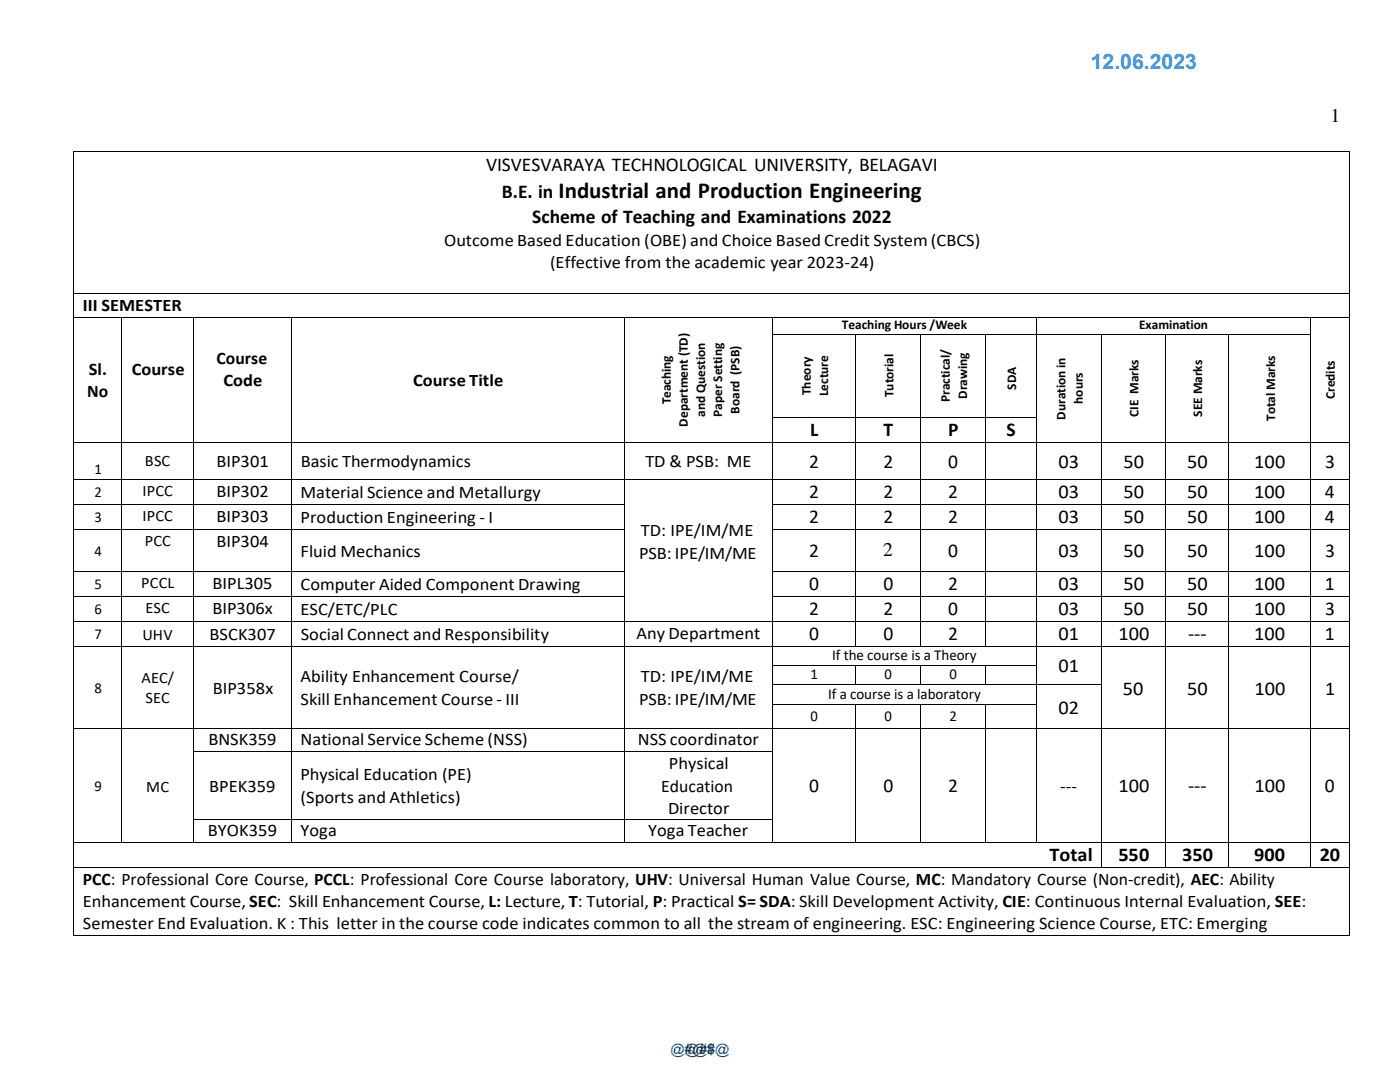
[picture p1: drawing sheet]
<svg xmlns="http://www.w3.org/2000/svg" width="279mm" height="216mm" viewBox="0 0 279 216" stroke-linecap="round" stroke-linejoin="round" font-family="sans-serif">
<defs><g id="words">
<text font-size="4.6" x="111.5" y="39.5">Industrial and Production Engineering</text>
<text font-size="4.2" fill="#2095f3" x="217.7" y="13.8">12.06.2023</text>
<g font-size="3.9">
<text x="265.6" y="24.3">1</text>
<text x="97" y="34.1">VISVESVARAYA TECHNOLOGICAL UNIVERSITY, BELAGAVI</text>
<text x="100.2" y="39.5">B.E. in</text>
<text x="106.2" y="44.5">Scheme of Teaching and Examinations 2022</text>
<text x="161.7" y="87">L</text>
<text x="176.3" y="87">T</text>
<text x="189.2" y="87">P</text>
<text x="200.9" y="87">S</text>
<text x="161.5" y="93.3">2</text>
<text x="176.3" y="93.3">2</text>
<text x="189.3" y="93.3">0</text>
<text x="211.2" y="93.3">03</text>
<text x="224.2" y="93.3">50</text>
<text x="236.9" y="93.3">50</text>
<text x="250.3" y="93.3">100</text>
<text x="264.5" y="93.3">3</text>
<text x="161.5" y="99.4">2</text>
<text x="176.3" y="99.4">2</text>
<text x="189.3" y="99.4">2</text>
<text x="211.2" y="99.4">03</text>
<text x="224.2" y="99.4">50</text>
<text x="236.9" y="99.4">50</text>
<text x="250.3" y="99.4">100</text>
<text x="264.4" y="99.4">4</text>
<text x="161.5" y="104.4">2</text>
<text x="176.3" y="104.4">2</text>
<text x="189.3" y="104.4">2</text>
<text x="211.2" y="104.4">03</text>
<text x="224.2" y="104.4">50</text>
<text x="236.9" y="104.4">50</text>
<text x="250.3" y="104.4">100</text>
<text x="264.4" y="104.4">4</text>
<text x="161.5" y="111.2">2</text>
<text x="176.3" y="111">2</text>
<text x="189.3" y="111.2">0</text>
<text x="211.2" y="111.2">03</text>
<text x="224.2" y="111.2">50</text>
<text x="236.9" y="111.2">50</text>
<text x="250.3" y="111.2">100</text>
<text x="264.5" y="111.2">3</text>
<text x="161.5" y="117.7">0</text>
<text x="176.3" y="117.7">0</text>
<text x="189.3" y="117.7">2</text>
<text x="211.2" y="117.7">03</text>
<text x="224.2" y="117.7">50</text>
<text x="236.9" y="117.7">50</text>
<text x="250.3" y="117.7">100</text>
<text x="264.4" y="117.7">1</text>
<text x="161.5" y="122.7">2</text>
<text x="176.3" y="122.7">2</text>
<text x="189.3" y="122.7">0</text>
<text x="211.2" y="122.7">03</text>
<text x="224.2" y="122.7">50</text>
<text x="236.9" y="122.7">50</text>
<text x="250.3" y="122.7">100</text>
<text x="264.5" y="122.7">3</text>
<text x="161.5" y="127.8">0</text>
<text x="176.3" y="127.8">0</text>
<text x="189.3" y="127.8">2</text>
<text x="211.2" y="127.8">01</text>
<text x="223.2" y="127.8">100</text>
<text x="237.1" y="127.8">---</text>
<text x="250.3" y="127.8">100</text>
<text x="264.4" y="127.8">1</text>
<text x="211.2" y="134.2">01</text>
<text x="211.2" y="142.4">02</text>
<text x="224.1" y="138.6">50</text>
<text x="236.9" y="138.6">50</text>
<text x="250.4" y="138.6">100</text>
<text x="264.5" y="138.6">1</text>
<text x="161.5" y="158.1">0</text>
<text x="176.3" y="158.1">0</text>
<text x="189.3" y="158.1">2</text>
<text x="223.2" y="158.1">100</text>
<text x="237.1" y="158.1">---</text>
<text x="250.4" y="158.1">100</text>
<text x="264.4" y="158.1">0</text>
<text x="209.5" y="171.8">Total</text>
<text x="223.2" y="171.8">550</text>
<text x="236" y="171.8">350</text>
<text x="250.3" y="171.8">900</text>
<text x="263.4" y="171.8">20</text>
</g>
<g font-size="3.5">
<text x="88.6" y="49">Outcome Based Education (OBE) and Choice Based Credit System (CBCS)</text>
<text x="109.8" y="53.5">(Effective from the academic year 2023-24)</text>
<text x="16.6" y="62">III SEMESTER</text>
<text x="17.7" y="74.7">Sl.</text>
<text x="26.3" y="74.7">Course</text>
<text x="43.2" y="72.5">Course</text>
<text x="44.6" y="76.9">Code</text>
<text x="82.4" y="76.9">Course Title</text>
<text x="17.4" y="79.1">No</text>
<text x="43.2" y="93.2">BIP301</text>
<text x="60" y="93.2">Basic Thermodynamics</text>
<text x="128.8" y="93.2">TD &amp; PSB: ME</text>
<text x="43.2" y="99.2">BIP302</text>
<text x="60" y="99.4">Material Science and Metallurgy</text>
<text x="43.2" y="104.2">BIP303</text>
<text x="60" y="104.4">Production Engineering - I</text>
<text x="127.9" y="107">TD: IPE/IM/ME</text>
<text x="43.2" y="109.2">BIP304</text>
<text x="60" y="111.1">Fluid Mechanics</text>
<text x="127.6" y="111.4">PSB: IPE/IM/ME</text>
<text x="42.4" y="117.5">BIPL305</text>
<text x="60" y="117.7">Computer Aided Component Drawing</text>
<text x="42.4" y="122.5">BIP306x</text>
<text x="60" y="122.7">ESC/ETC/PLC</text>
<text x="41.8" y="127.8">BSCK307</text>
<text x="60" y="127.8">Social Connect and Responsibility</text>
<text x="127" y="127.5">Any Department</text>
<text x="60" y="136.2">Ability Enhancement Course/</text>
<text x="127.9" y="136.2">TD: IPE/IM/ME</text>
<text x="42.5" y="138.4">BIP358x</text>
<text x="60" y="140.6">Skill Enhancement Course - III</text>
<text x="127.6" y="140.6">PSB: IPE/IM/ME</text>
<text x="41.6" y="148.8">BNSK359</text>
<text x="60" y="148.8">National Service Scheme (NSS)</text>
<text x="127.3" y="148.8">NSS coordinator</text>
<text x="60" y="155.7">Physical Education (PE)</text>
<text x="133.5" y="153.5">Physical</text>
<text x="41.7" y="158">BPEK359</text>
<text x="60" y="160.1">(Sports and Athletics)</text>
<text x="132" y="157.9">Education</text>
<text x="211.6" y="158">---</text>
<text x="41.5" y="166.9">BYOK359</text>
<text x="60" y="166.9">Yoga</text>
<text x="129.4" y="166.9">Yoga Teacher</text>
<text x="133.3" y="162.3">Director</text>
<text x="16.6" y="176.6">PCC: Professional Core Course, PCCL: Professional Core Course laboratory, UHV: Universal Human Value Course, MC: Mandatory Course (Non-credit), AEC: Ability</text>
<text x="16.6" y="185.5">Semester End Evaluation. K : This letter in the course code indicates common to all the stream of engineering. ESC: Engineering Science Course, ETC: Emerging</text>
<text x="16.6" y="181.1">Enhancement Course, SEC: Skill Enhancement Course, L: Lecture, T: Tutorial, P: Practical S= SDA: Skill Development Activity, CIE: Continuous Internal Evaluation, SEE:</text>
</g>
<g font-size="3.2">
<text x="28.9" y="93.1">BSC</text>
<text x="28.5" y="99">IPCC</text>
<text x="28.5" y="104">IPCC</text>
<text x="28.9" y="108.9">PCC</text>
<text x="28.2" y="117.2">PCCL</text>
<text x="29" y="122.2">ESC</text>
<text x="28.4" y="127.7">UHV</text>
<text x="28.2" y="136.3">AEC/</text>
<text x="29" y="140.4">SEC</text>
<text x="29.2" y="157.9">MC</text>
</g>
<g font-size="3">
<text x="18.8" y="94.6">1</text>
<text x="18.8" y="99.2">2</text>
<text x="18.8" y="104.2">3</text>
<text x="18.8" y="110.9">4</text>
<text x="18.8" y="117.5">5</text>
<text x="18.8" y="122.5">6</text>
<text x="18.8" y="127.5">7</text>
<text x="166.1" y="131.8">If the course is a Theory</text>
<text x="161.7" y="135.6">1</text>
<text x="176.5" y="135.6">0</text>
<text x="189.5" y="135.6">0</text>
<text x="18.8" y="138.2">8</text>
<text x="161.7" y="143.9">0</text>
<text x="165.3" y="139.4">If a course is a laboratory</text>
<text x="176.5" y="143.9">0</text>
<text x="189.5" y="143.9">2</text>
<text x="18.8" y="157.8">9</text>
</g>
<g font-size="2.8" fill="#00a">
<text x="133.8" y="210.3">@#@#@</text>
<text x="136.7" y="210.3">@#$</text>
</g>
<g font-size="2.7">
<text x="168" y="65.6">Teaching Hours /Week</text>
<text x="227.3" y="65.6">Examination</text>
<text x="202.8" y="77.7" transform="rotate(-90 202.8 77.7)">SDA</text>
<text x="133.9" y="80.7" transform="rotate(-90 133.9 80.7)">Teaching</text>
<text x="140.7" y="83.2" transform="rotate(-90 140.7 83.2)">and Question</text>
<text x="144.1" y="83.2" transform="rotate(-90 144.1 83.2)">Paper Setting</text>
<text x="147.6" y="82.5" transform="rotate(-90 147.6 82.5)">Board (PSB)</text>
<text x="161.8" y="78.8" transform="rotate(-90 161.8 78.8)">Theory</text>
<text x="165.3" y="79.1" transform="rotate(-90 165.3 79.1)">Lecture</text>
<text x="178.3" y="79.3" transform="rotate(-90 178.3 79.3)">Tutorial</text>
<text x="189.6" y="80.2" transform="rotate(-90 189.6 80.2)">Practical/</text>
<text x="193" y="79.6" transform="rotate(-90 193 79.6)">Drawing</text>
<text x="212.6" y="83.8" transform="rotate(-90 212.6 83.8)">Duration in</text>
<text x="216.1" y="80.6" transform="rotate(-90 216.1 80.6)">hours</text>
<text x="227.2" y="83.2" transform="rotate(-90 227.2 83.2)">CIE Marks</text>
<text x="239.9" y="83.1" transform="rotate(-90 239.9 83.1)">SEE Marks</text>
<text x="266.4" y="79.6" transform="rotate(-90 266.4 79.6)">Credits</text>
<text x="137.3" y="85.1" transform="rotate(-90 137.3 85.1)">Department (TD)</text>
<text x="254.5" y="84" transform="rotate(-90 254.5 84)">Total Marks</text>
</g>
</g></defs>
<g fill="#000">
<path d="M14.6 30.1h.2v.1h-.2z" fill-rule="evenodd"/>
<path d="M14.6 30.1h.2v.1h-.2z" fill-rule="evenodd"/>
<path d="M269.2 30.1h.2v.1h-.2z" fill-rule="evenodd"/>
<path d="M269.2 30.1h.2v.1h-.2z" fill-rule="evenodd"/>
<path d="M14.6 58.6h.2v.1h-.2z" fill-rule="evenodd"/>
<path d="M269.2 58.6h.2v.1h-.2z" fill-rule="evenodd"/>
<path d="M14.6 63.2h.2v.1h-.2z" fill-rule="evenodd"/>
<path d="M14.6 66.6h.2v.1h-.2z" fill-rule="evenodd"/>
<path d="M24.3 63.2h.1v.1h-.1z" fill-rule="evenodd"/>
<path d="M24.3 66.6h.1v.1h-.1z" fill-rule="evenodd"/>
<path d="M38.5 63.2h.2v.1h-.2z" fill-rule="evenodd"/>
<path d="M38.5 66.6h.2v.1h-.2z" fill-rule="evenodd"/>
<path d="M58 63.2h.2v.1h-.2z" fill-rule="evenodd"/>
<path d="M58 66.6h.2v.1h-.2z" fill-rule="evenodd"/>
<path d="M124.5 63.2h.2v.1h-.2z" fill-rule="evenodd"/>
<path d="M124.5 66.6h.2v.1h-.2z" fill-rule="evenodd"/>
<path d="M154.1 63.2h.1v.1h-.1z" fill-rule="evenodd"/>
<path d="M154.1 66.6h.1v.1h-.1z" fill-rule="evenodd"/>
<path d="M170.7 66.6h.1v.1h-.1z" fill-rule="evenodd"/>
<path d="M183.6 66.6h.2v.1h-.2z" fill-rule="evenodd"/>
<path d="M196.5 66.6h.2v.1h-.2z" fill-rule="evenodd"/>
<path d="M206.7 63.2h.2v.1h-.2z" fill-rule="evenodd"/>
<path d="M206.7 66.6h.2v.1h-.2z" fill-rule="evenodd"/>
<path d="M219.7 66.6h.1v.1h-.1z" fill-rule="evenodd"/>
<path d="M232.5 66.6h.2v.1h-.2z" fill-rule="evenodd"/>
<path d="M245.1 66.6h.1v.1h-.1z" fill-rule="evenodd"/>
<path d="M261.4 63.2h.2v.1h-.2z" fill-rule="evenodd"/>
<path d="M261.4 66.6h.2v.1h-.2z" fill-rule="evenodd"/>
<path d="M269.2 63.2h.2v.1h-.2z" fill-rule="evenodd"/>
<path d="M269.2 66.6h.2v.1h-.2z" fill-rule="evenodd"/>
<path d="M14.6 83.2h.2v.1h-.2z" fill-rule="evenodd"/>
<path d="M14.6 88.2h.2v.2h-.2z" fill-rule="evenodd"/>
<path d="M14.6 95.6h.2v.2h-.2z" fill-rule="evenodd"/>
<path d="M24.3 83.2h.1v.1h-.1z" fill-rule="evenodd"/>
<path d="M24.3 88.2h.1v.2h-.1z" fill-rule="evenodd"/>
<path d="M24.3 95.6h.1v.2h-.1z" fill-rule="evenodd"/>
<path d="M38.5 83.2h.2v.1h-.2z" fill-rule="evenodd"/>
<path d="M38.5 88.2h.2v.2h-.2z" fill-rule="evenodd"/>
<path d="M38.5 95.6h.2v.2h-.2z" fill-rule="evenodd"/>
<path d="M58 83.2h.2v.1h-.2z" fill-rule="evenodd"/>
<path d="M58 88.2h.2v.2h-.2z" fill-rule="evenodd"/>
<path d="M58 95.6h.2v.2h-.2z" fill-rule="evenodd"/>
<path d="M124.5 83.2h.2v.1h-.2z" fill-rule="evenodd"/>
<path d="M124.5 88.2h.2v.2h-.2z" fill-rule="evenodd"/>
<path d="M124.5 95.6h.2v.2h-.2z" fill-rule="evenodd"/>
<path d="M154.1 83.2h.1v.1h-.1z" fill-rule="evenodd"/>
<path d="M154.1 88.2h.1v.2h-.1z" fill-rule="evenodd"/>
<path d="M154.1 95.6h.1v.2h-.1z" fill-rule="evenodd"/>
<path d="M170.7 83.2h.1v.1h-.1z" fill-rule="evenodd"/>
<path d="M170.7 88.2h.1v.2h-.1z" fill-rule="evenodd"/>
<path d="M170.7 95.6h.1v.2h-.1z" fill-rule="evenodd"/>
<path d="M183.6 83.2h.2v.1h-.2z" fill-rule="evenodd"/>
<path d="M183.6 88.2h.2v.2h-.2z" fill-rule="evenodd"/>
<path d="M183.6 95.6h.2v.2h-.2z" fill-rule="evenodd"/>
<path d="M196.5 83.2h.2v.1h-.2z" fill-rule="evenodd"/>
<path d="M196.5 88.2h.2v.2h-.2z" fill-rule="evenodd"/>
<path d="M196.5 95.6h.2v.2h-.2z" fill-rule="evenodd"/>
<path d="M206.7 83.2h.2v.1h-.2z" fill-rule="evenodd"/>
<path d="M206.7 88.2h.2v.2h-.2z" fill-rule="evenodd"/>
<path d="M206.7 95.6h.2v.2h-.2z" fill-rule="evenodd"/>
<path d="M219.7 83.2h.1v.1h-.1z" fill-rule="evenodd"/>
<path d="M219.7 88.2h.1v.2h-.1z" fill-rule="evenodd"/>
<path d="M219.7 95.6h.1v.2h-.1z" fill-rule="evenodd"/>
<path d="M232.5 83.2h.2v.1h-.2z" fill-rule="evenodd"/>
<path d="M232.5 88.2h.2v.2h-.2z" fill-rule="evenodd"/>
<path d="M232.5 95.6h.2v.2h-.2z" fill-rule="evenodd"/>
<path d="M245.1 83.2h.1v.1h-.1z" fill-rule="evenodd"/>
<path d="M245.1 88.2h.1v.2h-.1z" fill-rule="evenodd"/>
<path d="M245.1 95.6h.1v.2h-.1z" fill-rule="evenodd"/>
<path d="M261.4 83.2h.2v.1h-.2z" fill-rule="evenodd"/>
<path d="M261.4 88.2h.2v.2h-.2z" fill-rule="evenodd"/>
<path d="M261.4 95.6h.2v.2h-.2z" fill-rule="evenodd"/>
<path d="M269.2 83.2h.2v.1h-.2z" fill-rule="evenodd"/>
<path d="M269.2 88.2h.2v.2h-.2z" fill-rule="evenodd"/>
<path d="M269.2 95.6h.2v.2h-.2z" fill-rule="evenodd"/>
<path d="M14.6 100.6h.2v.2h-.2z" fill-rule="evenodd"/>
<path d="M14.6 105.6h.2v.2h-.2z" fill-rule="evenodd"/>
<path d="M14.6 113.9h.2v.2h-.2z" fill-rule="evenodd"/>
<path d="M14.6 118.9h.2v.2h-.2z" fill-rule="evenodd"/>
<path d="M24.3 100.6h.1v.2h-.1z" fill-rule="evenodd"/>
<path d="M24.3 105.6h.1v.2h-.1z" fill-rule="evenodd"/>
<path d="M24.3 113.9h.1v.2h-.1z" fill-rule="evenodd"/>
<path d="M24.3 118.9h.1v.2h-.1z" fill-rule="evenodd"/>
<path d="M38.5 100.6h.2v.2h-.2z" fill-rule="evenodd"/>
<path d="M38.5 105.6h.2v.2h-.2z" fill-rule="evenodd"/>
<path d="M38.5 113.9h.2v.2h-.2z" fill-rule="evenodd"/>
<path d="M38.5 118.9h.2v.2h-.2z" fill-rule="evenodd"/>
<path d="M58 100.6h.2v.2h-.2z" fill-rule="evenodd"/>
<path d="M58 105.6h.2v.2h-.2z" fill-rule="evenodd"/>
<path d="M58 113.9h.2v.2h-.2z" fill-rule="evenodd"/>
<path d="M58 118.9h.2v.2h-.2z" fill-rule="evenodd"/>
<path d="M124.5 100.6h.2v.2h-.2z" fill-rule="evenodd"/>
<path d="M124.5 105.6h.2v.2h-.2z" fill-rule="evenodd"/>
<path d="M124.5 113.9h.2v.2h-.2z" fill-rule="evenodd"/>
<path d="M124.5 118.9h.2v.2h-.2z" fill-rule="evenodd"/>
<path d="M154.1 100.6h.1v.2h-.1z" fill-rule="evenodd"/>
<path d="M154.1 105.6h.1v.2h-.1z" fill-rule="evenodd"/>
<path d="M154.1 113.9h.1v.2h-.1z" fill-rule="evenodd"/>
<path d="M154.1 118.9h.1v.2h-.1z" fill-rule="evenodd"/>
<path d="M170.7 100.6h.1v.2h-.1z" fill-rule="evenodd"/>
<path d="M170.7 105.6h.1v.2h-.1z" fill-rule="evenodd"/>
<path d="M170.7 113.9h.1v.2h-.1z" fill-rule="evenodd"/>
<path d="M170.7 118.9h.1v.2h-.1z" fill-rule="evenodd"/>
<path d="M183.6 100.6h.2v.2h-.2z" fill-rule="evenodd"/>
<path d="M183.6 105.6h.2v.2h-.2z" fill-rule="evenodd"/>
<path d="M183.6 113.9h.2v.2h-.2z" fill-rule="evenodd"/>
<path d="M183.6 118.9h.2v.2h-.2z" fill-rule="evenodd"/>
<path d="M196.5 100.6h.2v.2h-.2z" fill-rule="evenodd"/>
<path d="M196.5 105.6h.2v.2h-.2z" fill-rule="evenodd"/>
<path d="M196.5 113.9h.2v.2h-.2z" fill-rule="evenodd"/>
<path d="M196.5 118.9h.2v.2h-.2z" fill-rule="evenodd"/>
<path d="M206.7 100.6h.2v.2h-.2z" fill-rule="evenodd"/>
<path d="M206.7 105.6h.2v.2h-.2z" fill-rule="evenodd"/>
<path d="M206.7 113.9h.2v.2h-.2z" fill-rule="evenodd"/>
<path d="M206.7 118.9h.2v.2h-.2z" fill-rule="evenodd"/>
<path d="M219.7 100.6h.1v.2h-.1z" fill-rule="evenodd"/>
<path d="M219.7 105.6h.1v.2h-.1z" fill-rule="evenodd"/>
<path d="M219.7 113.9h.1v.2h-.1z" fill-rule="evenodd"/>
<path d="M219.7 118.9h.1v.2h-.1z" fill-rule="evenodd"/>
<path d="M232.5 100.6h.2v.2h-.2z" fill-rule="evenodd"/>
<path d="M232.5 105.6h.2v.2h-.2z" fill-rule="evenodd"/>
<path d="M232.5 113.9h.2v.2h-.2z" fill-rule="evenodd"/>
<path d="M232.5 118.9h.2v.2h-.2z" fill-rule="evenodd"/>
<path d="M245.1 100.6h.1v.2h-.1z" fill-rule="evenodd"/>
<path d="M245.1 105.6h.1v.2h-.1z" fill-rule="evenodd"/>
<path d="M245.1 113.9h.1v.2h-.1z" fill-rule="evenodd"/>
<path d="M245.1 118.9h.1v.2h-.1z" fill-rule="evenodd"/>
<path d="M261.4 100.6h.2v.2h-.2z" fill-rule="evenodd"/>
<path d="M261.4 105.6h.2v.2h-.2z" fill-rule="evenodd"/>
<path d="M261.4 113.9h.2v.2h-.2z" fill-rule="evenodd"/>
<path d="M261.4 118.9h.2v.2h-.2z" fill-rule="evenodd"/>
<path d="M269.2 100.6h.2v.2h-.2z" fill-rule="evenodd"/>
<path d="M269.2 105.6h.2v.2h-.2z" fill-rule="evenodd"/>
<path d="M269.2 113.9h.2v.2h-.2z" fill-rule="evenodd"/>
<path d="M269.2 118.9h.2v.2h-.2z" fill-rule="evenodd"/>
<path d="M14.6 123.9h.2v.2h-.2z" fill-rule="evenodd"/>
<path d="M14.6 129h.2v.1h-.2z" fill-rule="evenodd"/>
<path d="M14.6 132.7h.2v.2h-.2z" fill-rule="evenodd"/>
<path d="M14.6 136.6h.2v.2h-.2z" fill-rule="evenodd"/>
<path d="M24.3 123.9h.1v.2h-.1z" fill-rule="evenodd"/>
<path d="M24.3 129h.1v.1h-.1z" fill-rule="evenodd"/>
<path d="M24.3 132.7h.1v.2h-.1z" fill-rule="evenodd"/>
<path d="M24.3 136.6h.1v.2h-.1z" fill-rule="evenodd"/>
<path d="M38.5 123.9h.2v.2h-.2z" fill-rule="evenodd"/>
<path d="M38.5 129h.2v.1h-.2z" fill-rule="evenodd"/>
<path d="M38.5 132.7h.2v.2h-.2z" fill-rule="evenodd"/>
<path d="M38.5 136.6h.2v.2h-.2z" fill-rule="evenodd"/>
<path d="M58 123.9h.2v.2h-.2z" fill-rule="evenodd"/>
<path d="M58 129h.2v.1h-.2z" fill-rule="evenodd"/>
<path d="M58 132.7h.2v.2h-.2z" fill-rule="evenodd"/>
<path d="M58 136.6h.2v.2h-.2z" fill-rule="evenodd"/>
<path d="M124.5 123.9h.2v.2h-.2z" fill-rule="evenodd"/>
<path d="M124.5 129h.2v.1h-.2z" fill-rule="evenodd"/>
<path d="M124.5 132.7h.2v.2h-.2z" fill-rule="evenodd"/>
<path d="M124.5 136.6h.2v.2h-.2z" fill-rule="evenodd"/>
<path d="M154.1 123.9h.1v.2h-.1z" fill-rule="evenodd"/>
<path d="M154.1 129h.1v.1h-.1z" fill-rule="evenodd"/>
<path d="M154.1 132.7h.1v.2h-.1z" fill-rule="evenodd"/>
<path d="M154.1 136.6h.1v.2h-.1z" fill-rule="evenodd"/>
<path d="M170.7 123.9h.1v.2h-.1z" fill-rule="evenodd"/>
<path d="M170.7 129h.1v.1h-.1z" fill-rule="evenodd"/>
<path d="M170.7 132.7h.1v.2h-.1z" fill-rule="evenodd"/>
<path d="M170.7 136.6h.1v.2h-.1z" fill-rule="evenodd"/>
<path d="M183.6 123.9h.2v.2h-.2z" fill-rule="evenodd"/>
<path d="M183.6 129h.2v.1h-.2z" fill-rule="evenodd"/>
<path d="M183.6 132.7h.2v.2h-.2z" fill-rule="evenodd"/>
<path d="M183.6 136.6h.2v.2h-.2z" fill-rule="evenodd"/>
<path d="M196.5 123.9h.2v.2h-.2z" fill-rule="evenodd"/>
<path d="M196.5 129h.2v.1h-.2z" fill-rule="evenodd"/>
<path d="M196.5 132.7h.2v.2h-.2z" fill-rule="evenodd"/>
<path d="M196.5 136.6h.2v.2h-.2z" fill-rule="evenodd"/>
<path d="M206.7 123.9h.2v.2h-.2z" fill-rule="evenodd"/>
<path d="M206.7 129h.2v.1h-.2z" fill-rule="evenodd"/>
<path d="M206.7 132.7h.2v.2h-.2z" fill-rule="evenodd"/>
<path d="M206.7 136.6h.2v.2h-.2z" fill-rule="evenodd"/>
<path d="M219.7 123.9h.1v.2h-.1z" fill-rule="evenodd"/>
<path d="M219.7 129h.1v.1h-.1z" fill-rule="evenodd"/>
<path d="M219.7 132.7h.1v.2h-.1z" fill-rule="evenodd"/>
<path d="M219.7 136.6h.1v.2h-.1z" fill-rule="evenodd"/>
<path d="M232.5 123.9h.2v.2h-.2z" fill-rule="evenodd"/>
<path d="M232.5 129h.2v.1h-.2z" fill-rule="evenodd"/>
<path d="M232.5 132.7h.2v.2h-.2z" fill-rule="evenodd"/>
<path d="M232.5 136.6h.2v.2h-.2z" fill-rule="evenodd"/>
<path d="M245.1 123.9h.1v.2h-.1z" fill-rule="evenodd"/>
<path d="M245.1 129h.1v.1h-.1z" fill-rule="evenodd"/>
<path d="M245.1 132.7h.1v.2h-.1z" fill-rule="evenodd"/>
<path d="M245.1 136.6h.1v.2h-.1z" fill-rule="evenodd"/>
<path d="M261.4 123.9h.2v.2h-.2z" fill-rule="evenodd"/>
<path d="M261.4 129h.2v.1h-.2z" fill-rule="evenodd"/>
<path d="M261.4 132.7h.2v.2h-.2z" fill-rule="evenodd"/>
<path d="M261.4 136.6h.2v.2h-.2z" fill-rule="evenodd"/>
<path d="M269.2 123.9h.2v.2h-.2z" fill-rule="evenodd"/>
<path d="M269.2 129h.2v.1h-.2z" fill-rule="evenodd"/>
<path d="M269.2 132.7h.2v.2h-.2z" fill-rule="evenodd"/>
<path d="M269.2 136.6h.2v.2h-.2z" fill-rule="evenodd"/>
<path d="M14.6 140.4h.2v.2h-.2z" fill-rule="evenodd"/>
<path d="M14.6 145.3h.2v.2h-.2z" fill-rule="evenodd"/>
<path d="M14.6 149.9h.2v.2h-.2z" fill-rule="evenodd"/>
<path d="M24.3 140.4h.1v.2h-.1z" fill-rule="evenodd"/>
<path d="M24.3 145.3h.1v.2h-.1z" fill-rule="evenodd"/>
<path d="M24.3 149.9h.1v.2h-.1z" fill-rule="evenodd"/>
<path d="M38.5 140.4h.2v.2h-.2z" fill-rule="evenodd"/>
<path d="M38.5 145.3h.2v.2h-.2z" fill-rule="evenodd"/>
<path d="M38.5 149.9h.2v.2h-.2z" fill-rule="evenodd"/>
<path d="M58 140.4h.2v.2h-.2z" fill-rule="evenodd"/>
<path d="M58 145.3h.2v.2h-.2z" fill-rule="evenodd"/>
<path d="M58 149.9h.2v.2h-.2z" fill-rule="evenodd"/>
<path d="M124.5 140.4h.2v.2h-.2z" fill-rule="evenodd"/>
<path d="M124.5 145.3h.2v.2h-.2z" fill-rule="evenodd"/>
<path d="M124.5 149.9h.2v.2h-.2z" fill-rule="evenodd"/>
<path d="M154.1 140.4h.1v.2h-.1z" fill-rule="evenodd"/>
<path d="M154.1 145.3h.1v.2h-.1z" fill-rule="evenodd"/>
<path d="M154.1 149.9h.1v.2h-.1z" fill-rule="evenodd"/>
<path d="M170.7 140.4h.1v.2h-.1z" fill-rule="evenodd"/>
<path d="M170.7 145.3h.1v.2h-.1z" fill-rule="evenodd"/>
<path d="M170.7 149.9h.1v.2h-.1z" fill-rule="evenodd"/>
<path d="M183.6 140.4h.2v.2h-.2z" fill-rule="evenodd"/>
<path d="M183.6 145.3h.2v.2h-.2z" fill-rule="evenodd"/>
<path d="M183.6 149.9h.2v.2h-.2z" fill-rule="evenodd"/>
<path d="M196.5 140.4h.2v.2h-.2z" fill-rule="evenodd"/>
<path d="M196.5 145.3h.2v.2h-.2z" fill-rule="evenodd"/>
<path d="M196.5 149.9h.2v.2h-.2z" fill-rule="evenodd"/>
<path d="M206.7 140.4h.2v.2h-.2z" fill-rule="evenodd"/>
<path d="M206.7 145.3h.2v.2h-.2z" fill-rule="evenodd"/>
<path d="M206.7 149.9h.2v.2h-.2z" fill-rule="evenodd"/>
<path d="M219.7 140.4h.1v.2h-.1z" fill-rule="evenodd"/>
<path d="M219.7 145.3h.1v.2h-.1z" fill-rule="evenodd"/>
<path d="M219.7 149.9h.1v.2h-.1z" fill-rule="evenodd"/>
<path d="M232.5 140.4h.2v.2h-.2z" fill-rule="evenodd"/>
<path d="M232.5 145.3h.2v.2h-.2z" fill-rule="evenodd"/>
<path d="M232.5 149.9h.2v.2h-.2z" fill-rule="evenodd"/>
<path d="M245.1 140.4h.1v.2h-.1z" fill-rule="evenodd"/>
<path d="M245.1 145.3h.1v.2h-.1z" fill-rule="evenodd"/>
<path d="M245.1 149.9h.1v.2h-.1z" fill-rule="evenodd"/>
<path d="M261.4 140.4h.2v.2h-.2z" fill-rule="evenodd"/>
<path d="M261.4 145.3h.2v.2h-.2z" fill-rule="evenodd"/>
<path d="M261.4 149.9h.2v.2h-.2z" fill-rule="evenodd"/>
<path d="M269.2 140.4h.2v.2h-.2z" fill-rule="evenodd"/>
<path d="M269.2 145.3h.2v.2h-.2z" fill-rule="evenodd"/>
<path d="M269.2 149.9h.2v.2h-.2z" fill-rule="evenodd"/>
<path d="M14.6 163.4h.2v.2h-.2z" fill-rule="evenodd"/>
<path d="M14.6 168.1h.2v.1h-.2z" fill-rule="evenodd"/>
<path d="M14.6 173.1h.2v.1h-.2z" fill-rule="evenodd"/>
<path d="M24.3 163.4h.1v.2h-.1z" fill-rule="evenodd"/>
<path d="M24.3 168.1h.1v.1h-.1z" fill-rule="evenodd"/>
<path d="M38.5 163.4h.2v.2h-.2z" fill-rule="evenodd"/>
<path d="M38.5 168.1h.2v.1h-.2z" fill-rule="evenodd"/>
<path d="M58 163.4h.2v.2h-.2z" fill-rule="evenodd"/>
<path d="M58 168.1h.2v.1h-.2z" fill-rule="evenodd"/>
<path d="M124.5 163.4h.2v.2h-.2z" fill-rule="evenodd"/>
<path d="M124.5 168.1h.2v.1h-.2z" fill-rule="evenodd"/>
<path d="M154.1 163.4h.1v.2h-.1z" fill-rule="evenodd"/>
<path d="M154.1 168.1h.1v.1h-.1z" fill-rule="evenodd"/>
<path d="M170.7 163.4h.1v.2h-.1z" fill-rule="evenodd"/>
<path d="M170.7 168.1h.1v.1h-.1z" fill-rule="evenodd"/>
<path d="M183.6 163.4h.2v.2h-.2z" fill-rule="evenodd"/>
<path d="M183.6 168.1h.2v.1h-.2z" fill-rule="evenodd"/>
<path d="M196.5 163.4h.2v.2h-.2z" fill-rule="evenodd"/>
<path d="M196.5 168.1h.2v.1h-.2z" fill-rule="evenodd"/>
<path d="M206.7 163.4h.2v.2h-.2z" fill-rule="evenodd"/>
<path d="M206.7 168.1h.2v.1h-.2z" fill-rule="evenodd"/>
<path d="M219.7 163.4h.1v.2h-.1z" fill-rule="evenodd"/>
<path d="M219.7 168.1h.1v.1h-.1z" fill-rule="evenodd"/>
<path d="M219.7 173.1h.1v.1h-.1z" fill-rule="evenodd"/>
<path d="M232.5 163.4h.2v.2h-.2z" fill-rule="evenodd"/>
<path d="M232.5 168.1h.2v.1h-.2z" fill-rule="evenodd"/>
<path d="M232.5 173.1h.2v.1h-.2z" fill-rule="evenodd"/>
<path d="M245.1 163.4h.1v.2h-.1z" fill-rule="evenodd"/>
<path d="M245.1 168.1h.1v.1h-.1z" fill-rule="evenodd"/>
<path d="M245.1 173.1h.1v.1h-.1z" fill-rule="evenodd"/>
<path d="M261.4 163.4h.2v.2h-.2z" fill-rule="evenodd"/>
<path d="M261.4 168.1h.2v.1h-.2z" fill-rule="evenodd"/>
<path d="M261.4 173.1h.2v.1h-.2z" fill-rule="evenodd"/>
<path d="M269.2 163.4h.2v.2h-.2z" fill-rule="evenodd"/>
<path d="M269.2 168.1h.2v.1h-.2z" fill-rule="evenodd"/>
<path d="M269.2 173.1h.2v.1h-.2z" fill-rule="evenodd"/>
<path d="M14.6 186.6h.2v.1h-.2z" fill-rule="evenodd"/>
<path d="M14.6 186.6h.2v.1h-.2z" fill-rule="evenodd"/>
<path d="M269.2 186.6h.2v.1h-.2z" fill-rule="evenodd"/>
<path d="M269.2 186.6h.2v.1h-.2z" fill-rule="evenodd"/>
</g>
<g fill="none" stroke="#000" stroke-width=".2">
<path d="M14.7 30.2v28.4M14.8 30.1h254.4M269.3 30.2v28.4M14.7 58.7v4.5M14.8 58.6h254.4M269.3 58.7v4.5M14.7 63.3v3.3M14.7 66.7v16.5M14.8 63.3h9.5M24.3 63.3v3.3M24.3 66.7v16.5M24.4 63.3h14.1"/>
<path d="M38.6 63.3v3.3M38.6 66.7v16.5M38.7 63.3h19.3M58.1 63.3v3.3M58.1 66.7v16.5M58.2 63.3h66.3M124.6 63.3v3.3M124.6 66.7v16.5M124.7 63.3h29.4M154.2 63.3v3.3M154.2 66.7v16.5M154.2 63.3h52.5"/>
<path d="M154.2 66.7h16.5M170.8 66.7v16.5M170.8 66.7h12.8M183.7 66.7v16.5M183.8 66.7h12.7M196.6 66.7v16.5M196.7 66.7h10M206.8 63.3v3.3M206.8 66.7v16.5M206.9 63.3h54.5M206.9 66.7h12.8M219.7 66.7v16.5"/>
<path d="M219.8 66.7h12.7M232.6 66.7v16.5M232.7 66.7h12.4M245.1 66.7v16.5M245.2 66.7h16.2M261.5 63.3v3.3M261.5 66.7v16.5M261.6 63.3h7.6M269.3 63.3v3.3M269.3 66.7v16.5M14.7 83.3v4.9M14.7 88.4v7.2"/>
<path d="M14.7 95.8v4.8M14.8 88.3h9.5M14.8 95.7h9.5M24.3 83.3v4.9M24.3 88.4v7.2M24.3 95.8v4.8M24.4 88.3h14.1M24.4 95.7h14.1M38.6 83.3v4.9M38.6 88.4v7.2M38.6 95.8v4.8M38.7 88.3h19.3"/>
<path d="M38.7 95.7h19.3M58.1 83.3v4.9M58.1 88.4v7.2M58.1 95.8v4.8M58.2 88.3h66.3M58.2 95.7h66.3M124.6 83.3v4.9M124.6 88.4v7.2M124.6 95.8v4.8M124.7 88.3h29.4M124.7 95.7h29.4M154.2 83.3v4.9"/>
<path d="M154.2 88.4v7.2M154.2 95.8v4.8M154.2 83.2h16.5M154.2 88.3h16.5M154.2 95.7h16.5M170.8 83.3v4.9M170.8 88.4v7.2M170.8 95.8v4.8M170.8 83.2h12.8M170.8 88.3h12.8M170.8 95.7h12.8M183.7 83.3v4.9"/>
<path d="M183.7 88.4v7.2M183.7 95.8v4.8M183.8 83.2h12.7M183.8 88.3h12.7M183.8 95.7h12.7M196.6 83.3v4.9M196.6 88.4v7.2M196.6 95.8v4.8M196.7 83.2h10M196.7 88.3h10M196.7 95.7h10M206.8 83.3v4.9"/>
<path d="M206.8 88.4v7.2M206.8 95.8v4.8M206.9 88.3h12.8M206.9 95.7h12.8M219.7 83.3v4.9M219.7 88.4v7.2M219.7 95.8v4.8M219.8 88.3h12.7M219.8 95.7h12.7M232.6 83.3v4.9M232.6 88.4v7.2M232.6 95.8v4.8"/>
<path d="M232.7 88.3h12.4M232.7 95.7h12.4M245.1 83.3v4.9M245.1 88.4v7.2M245.1 95.8v4.8M245.2 88.3h16.2M245.2 95.7h16.2M261.5 83.3v4.9M261.5 88.4v7.2M261.5 95.8v4.8M261.6 88.3h7.6M261.6 95.7h7.6"/>
<path d="M269.3 83.3v4.9M269.3 88.4v7.2M269.3 95.8v4.8M14.7 100.8v4.8M14.7 105.8v8.1M14.7 114.1v4.8M14.7 119.1v4.8M14.8 100.7h9.5M14.8 105.7h9.5M14.8 114h9.5M14.8 119h9.5M24.3 100.8v4.8"/>
<path d="M24.3 105.8v8.1M24.3 114.1v4.8M24.3 119.1v4.8M24.4 100.7h14.1M24.4 105.7h14.1M24.4 114h14.1M24.4 119h14.1M38.6 100.8v4.8M38.6 105.8v8.1M38.6 114.1v4.8M38.6 119.1v4.8M38.7 100.7h19.3"/>
<path d="M38.7 105.7h19.3M38.7 114h19.3M38.7 119h19.3M58.1 100.8v4.8M58.1 105.8v8.1M58.1 114.1v4.8M58.1 119.1v4.8M58.2 100.7h66.3M58.2 105.7h66.3M58.2 114h66.3M58.2 119h66.3M124.6 100.8v4.8"/>
<path d="M124.6 105.8v8.1M124.6 114.1v4.8M124.6 119.1v4.8M154.2 100.8v4.8M154.2 105.8v8.1M154.2 114.1v4.8M154.2 119.1v4.8M154.2 100.7h16.5M154.2 105.7h16.5M154.2 114h16.5M154.2 119h16.5M170.8 100.8v4.8"/>
<path d="M170.8 105.8v8.1M170.8 114.1v4.8M170.8 119.1v4.8M170.8 100.7h12.8M170.8 105.7h12.8M170.8 114h12.8M170.8 119h12.8M183.7 100.8v4.8M183.7 105.8v8.1M183.7 114.1v4.8M183.7 119.1v4.8M183.8 100.7h12.7"/>
<path d="M183.8 105.7h12.7M183.8 114h12.7M183.8 119h12.7M196.6 100.8v4.8M196.6 105.8v8.1M196.6 114.1v4.8M196.6 119.1v4.8M196.7 100.7h10M196.7 105.7h10M196.7 114h10M196.7 119h10M206.8 100.8v4.8"/>
<path d="M206.8 105.8v8.1M206.8 114.1v4.8M206.8 119.1v4.8M206.9 100.7h12.8M206.9 105.7h12.8M206.9 114h12.8M206.9 119h12.8M219.7 100.8v4.8M219.7 105.8v8.1M219.7 114.1v4.8M219.7 119.1v4.8M219.8 100.7h12.7"/>
<path d="M219.8 105.7h12.7M219.8 114h12.7M219.8 119h12.7M232.6 100.8v4.8M232.6 105.8v8.1M232.6 114.1v4.8M232.6 119.1v4.8M232.7 100.7h12.4M232.7 105.7h12.4M232.7 114h12.4M232.7 119h12.4M245.1 100.8v4.8"/>
<path d="M245.1 105.8v8.1M245.1 114.1v4.8M245.1 119.1v4.8M245.2 100.7h16.2M245.2 105.7h16.2M245.2 114h16.2M245.2 119h16.2M261.5 100.8v4.8M261.5 105.8v8.1M261.5 114.1v4.8M261.5 119.1v4.8M261.6 100.7h7.6"/>
<path d="M261.6 105.7h7.6M261.6 114h7.6M261.6 119h7.6M269.3 100.8v4.8M269.3 105.8v8.1M269.3 114.1v4.8M269.3 119.1v4.8M14.7 124.1v4.9M14.7 129.1v3.6M14.7 132.9v3.7M14.7 136.8v3.6M14.8 124h9.5"/>
<path d="M14.8 129.1h9.5M24.3 124.1v4.9M24.3 129.1v3.6M24.3 132.9v3.7M24.3 136.8v3.6M24.4 124h14.1M24.4 129.1h14.1M38.6 124.1v4.9M38.6 129.1v3.6M38.6 132.9v3.7M38.6 136.8v3.6M38.7 124h19.3"/>
<path d="M38.7 129.1h19.3M58.1 124.1v4.9M58.1 129.1v3.6M58.1 132.9v3.7M58.1 136.8v3.6M58.2 124h66.3M58.2 129.1h66.3M124.6 124.1v4.9M124.6 129.1v3.6M124.6 132.9v3.7M124.6 136.8v3.6M124.7 124h29.4"/>
<path d="M124.7 129.1h29.4M154.2 124.1v4.9M154.2 129.1v3.6M154.2 132.9v3.7M154.2 136.8v3.6M154.2 124h16.5M154.2 129.1h16.5M154.2 132.8h16.5M154.2 136.7h16.5M170.8 124.1v4.9M170.8 132.9v3.7M170.8 124h12.8"/>
<path d="M170.8 129.1h12.8M170.8 132.8h12.8M170.8 136.7h12.8M183.7 124.1v4.9M183.7 132.9v3.7M183.8 124h12.7M183.8 129.1h12.7M183.8 132.8h12.7M183.8 136.7h12.7M196.6 124.1v4.9M196.6 132.9v3.7M196.7 124h10"/>
<path d="M196.7 129.1h10M196.7 132.8h10M196.7 136.7h10M206.8 124.1v4.9M206.8 129.1v3.6M206.8 132.9v3.7M206.8 136.8v3.6M206.9 124h12.8M206.9 129.1h12.8M206.9 136.7h12.8M219.7 124.1v4.9M219.7 129.1v3.6"/>
<path d="M219.7 132.9v3.7M219.7 136.8v3.6M219.8 124h12.7M219.8 129.1h12.7M232.6 124.1v4.9M232.6 129.1v3.6M232.6 132.9v3.7M232.6 136.8v3.6M232.7 124h12.4M232.7 129.1h12.4M245.1 124.1v4.9M245.1 129.1v3.6"/>
<path d="M245.1 132.9v3.7M245.1 136.8v3.6M245.2 124h16.2M245.2 129.1h16.2M261.5 124.1v4.9M261.5 129.1v3.6M261.5 132.9v3.7M261.5 136.8v3.6M261.6 124h7.6M261.6 129.1h7.6M269.3 124.1v4.9M269.3 129.1v3.6"/>
<path d="M269.3 132.9v3.7M269.3 136.8v3.6M14.7 140.6v4.7M14.7 145.5v4.4M14.7 150.1v13.3M14.8 145.4h9.5M24.3 140.6v4.7M24.3 145.5v4.4M24.3 150.1v13.3M24.4 145.4h14.1M38.6 140.6v4.7M38.6 145.5v4.4"/>
<path d="M38.6 150.1v13.3M38.7 145.4h19.3M38.7 150h19.3M58.1 140.6v4.7M58.1 145.5v4.4M58.1 150.1v13.3M58.2 145.4h66.3M58.2 150h66.3M124.6 140.6v4.7M124.6 145.5v4.4M124.6 150.1v13.3M124.7 145.4h29.4"/>
<path d="M124.7 150h29.4M154.2 140.6v4.7M154.2 145.5v4.4M154.2 150.1v13.3M154.2 140.5h16.5M154.2 145.4h16.5M170.8 140.6v4.7M170.8 145.5v4.4M170.8 150.1v13.3M170.8 140.5h12.8M170.8 145.4h12.8M183.7 140.6v4.7"/>
<path d="M183.7 145.5v4.4M183.7 150.1v13.3M183.8 140.5h12.7M183.8 145.4h12.7M196.6 140.6v4.7M196.6 145.5v4.4M196.6 150.1v13.3M196.7 140.5h10M196.7 145.4h10M206.8 140.6v4.7M206.8 145.5v4.4M206.8 150.1v13.3"/>
<path d="M206.9 145.4h12.8M219.7 140.6v4.7M219.7 145.5v4.4M219.7 150.1v13.3M219.8 145.4h12.7M232.6 140.6v4.7M232.6 145.5v4.4M232.6 150.1v13.3M232.7 145.4h12.4M245.1 140.6v4.7M245.1 145.5v4.4M245.1 150.1v13.3"/>
<path d="M245.2 145.4h16.2M261.5 140.6v4.7M261.5 145.5v4.4M261.5 150.1v13.3M261.6 145.4h7.6M269.3 140.6v4.7M269.3 145.5v4.4M269.3 150.1v13.3M14.7 163.6v4.5M14.7 168.2v4.9M14.7 173.2v13.4M14.8 168.1h9.5"/>
<path d="M14.8 173.1h204.9M24.3 163.6v4.5M24.4 168.1h14.1M38.6 163.6v4.5M38.7 163.5h19.3M38.7 168.1h19.3M58.1 163.6v4.5M58.2 163.5h66.3M58.2 168.1h66.3M124.6 163.6v4.5M124.7 163.5h29.4M124.7 168.1h29.4"/>
<path d="M154.2 163.6v4.5M154.2 168.1h16.5M170.8 163.6v4.5M170.8 168.1h12.8M183.7 163.6v4.5M183.8 168.1h12.7M196.6 163.6v4.5M196.7 168.1h10M206.8 163.6v4.5M206.9 168.1h12.8M219.7 163.6v4.5M219.7 168.2v4.9"/>
<path d="M219.8 168.1h12.7M219.8 173.1h12.7M232.6 163.6v4.5M232.6 168.2v4.9M232.7 168.1h12.4M232.7 173.1h12.4M245.1 163.6v4.5M245.1 168.2v4.9M245.2 168.1h16.2M245.2 173.1h16.2M261.5 163.6v4.5M261.5 168.2v4.9"/>
<path d="M261.6 168.1h7.6M261.6 173.1h7.6M269.3 163.6v4.5M269.3 168.2v4.9M269.3 173.2v13.4M14.8 186.6h254.4"/>
</g>
<use href="#words"/>
</svg>
